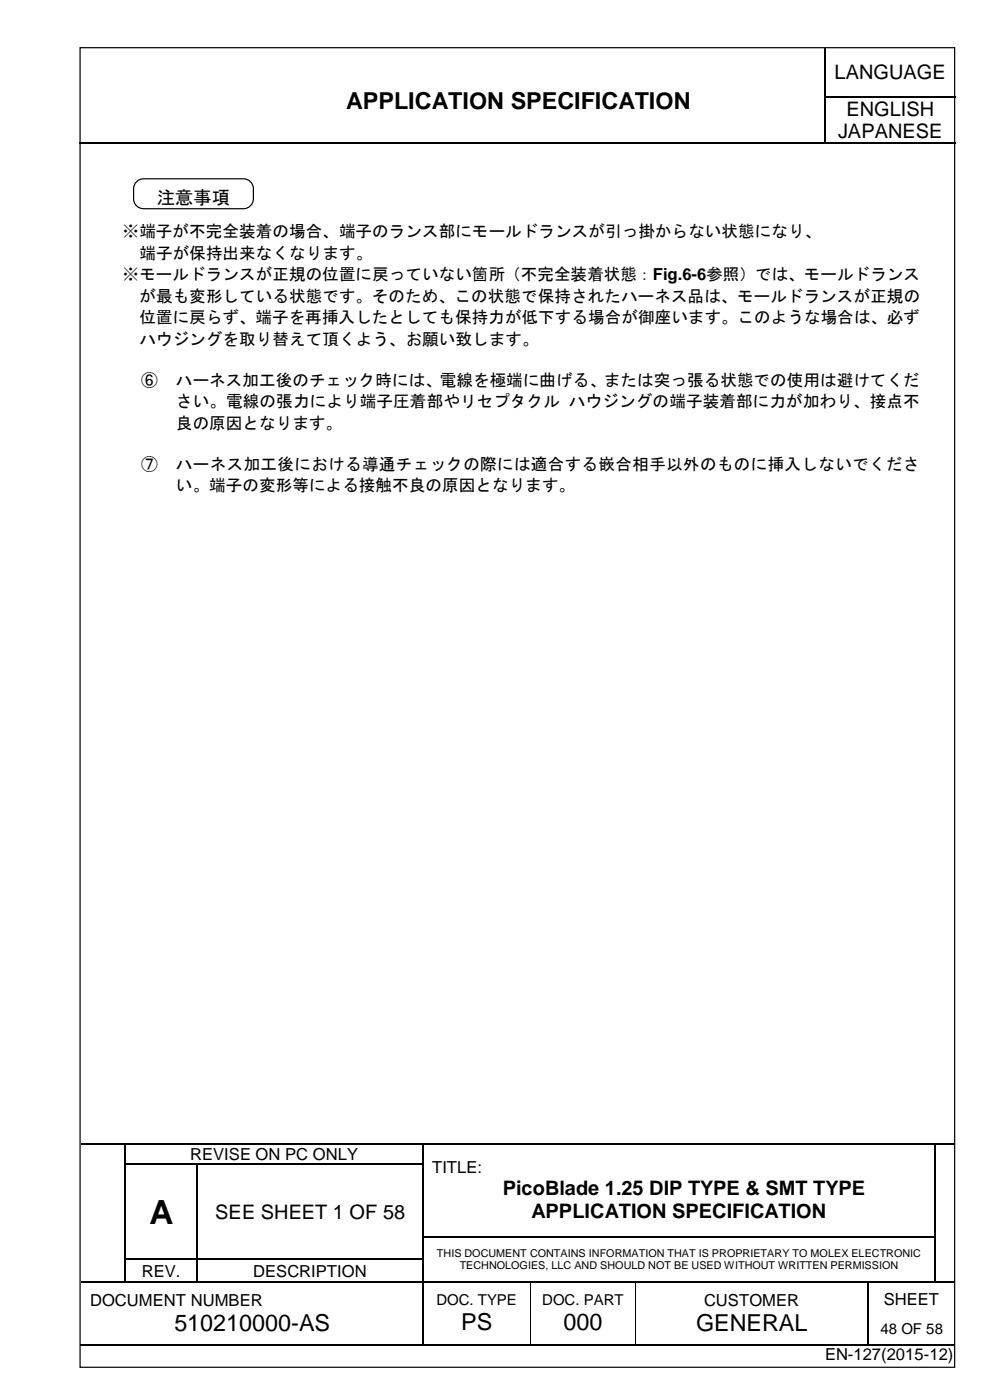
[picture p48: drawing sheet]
<svg xmlns="http://www.w3.org/2000/svg" width="210mm" height="297mm" viewBox="0 0 210 297" stroke-linecap="round" stroke-linejoin="round" font-family="sans-serif">
<defs><g id="words">
<text font-size="7.1" x="31.7" y="259.6">A</text>
<g font-size="5">
<text x="73.4" y="23">APPLICATION SPECIFICATION</text>
<text x="37" y="282.4">510210000-AS</text>
<text x="97.8" y="282.2">PS</text>
<text x="119.4" y="282.2">000</text>
<text x="147.6" y="282.4">GENERAL</text>
</g>
<g font-size="4.2">
<text x="176.9" y="16.7">LANGUAGE</text>
<text x="177.7" y="29.4">JAPANESE</text>
<text x="179.4" y="24.5">ENGLISH</text>
<text x="106.6" y="253.6">PicoBlade 1.25 DIP TYPE &amp; SMT TYPE</text>
<text x="45.6" y="258.6">SEE SHEET 1 OF 58</text>
<text x="112.7" y="258.4">APPLICATION SPECIFICATION</text>
</g>
<text font-size="3.9" x="33.2" y="43.4">注意事項</text>
<g font-size="3.5">
<text x="26" y="50.3">※端子が不完全装着の場合、端子のランス部にモールドランスが引っ掛からない状態になり、</text>
<text x="26" y="59.5">※モールドランスが正規の位置に戻っていない箇所（不完全装着状態：Fig.6-6参照）では、モールドランス</text>
<text x="29.6" y="54.9">端子が保持出来なくなります。</text>
<text x="29.6" y="64.1">が最も変形している状態です。そのため、この状態で保持されたハーネス品は、モールドランスが正規の</text>
<text x="29.6" y="68.6">位置に戻らず、端子を再挿入したとしても保持力が低下する場合が御座います。このような場合は、必ず</text>
<text x="29.6" y="73.2">ハウジングを取り替えて頂くよう、お願い致します。</text>
<text x="29.9" y="81.8">⑥</text>
<text x="37.3" y="81.8">ハーネス加工後のチェック時には、電線を極端に曲げる、または突っ張る状態での使用は避けてくだ</text>
<text x="37.3" y="86.4">さい。電線の張力により端子圧着部やリセプタクル ハウジングの端子装着部に力が加わり、接点不</text>
<text x="37.3" y="91">良の原因となります。</text>
<text x="29.9" y="99.6">⑦</text>
<text x="37.3" y="99.6">ハーネス加工後における導通チェックの際には適合する嵌合相手以外のものに挿入しないでくださ</text>
<text x="37.3" y="104.2">い。端子の変形等による接触不良の原因となります。</text>
<text x="40.3" y="246.1">REVISE ON PC ONLY</text>
<text x="91.6" y="248.9">TITLE:</text>
<text x="30.1" y="270.8">REV.</text>
<text x="53.7" y="270.8">DESCRIPTION</text>
<text x="19.1" y="277">DOCUMENT NUMBER</text>
<text x="149.3" y="277">CUSTOMER</text>
<text x="187.4" y="276.8">SHEET</text>
<text x="174.9" y="288.6">EN-127(2015-12)</text>
</g>
<g font-size="3.2">
<text x="92.5" y="276.9">DOC. TYPE</text>
<text x="115" y="276.9">DOC. PART</text>
<text x="186.6" y="283">48 OF 58</text>
</g>
<g font-size="2.3">
<text x="92.6" y="266.6">THIS DOCUMENT CONTAINS INFORMATION THAT IS PROPRIETARY TO MOLEX ELECTRONIC</text>
<text x="97.5" y="269.3">TECHNOLOGIES, LLC AND SHOULD NOT BE USED WITHOUT WRITTEN PERMISSION</text>
</g>
</g></defs>
<g fill="none" stroke="#000" stroke-width=".25">
<path d="M175 10.2v10.2M16.8 30.4h158M175 20.6v9.7M175.1 20.5h27.4M175.1 30.4h27.4M17.2 242.6h9.3M26.6 242.8v4M26.6 247.1v4.8M26.6 252.2v4.9M26.6 257.3v4.9M26.7 242.6h62.9M26.7 247h15"/>
<path d="M41.8 247.1v4.8M41.8 252.2v4.9M41.8 257.3v4.9M42 247h47.6M89.7 242.8v4M89.7 247.1v4.8M89.7 252.2v4.9M89.7 257.3v4.9M89.8 242.6h108.3M198.2 242.8v4M198.2 247.1v4.8M198.2 252.2v4.9"/>
<path d="M198.2 257.3v4.9M198.4 242.6h4M17.2 272h9.3M26.6 262.5v4.6M26.6 267.3v4.6M26.7 267.2h15M26.7 272h15M41.8 262.5v4.6M41.8 267.3v4.6M42 267.2h47.6M42 272h47.6M89.7 262.5v4.6"/>
<path d="M89.7 267.3v4.6M89.7 272.2v12.9M89.8 262.3h108.3M89.8 272h22.6M112.6 272h22M134.9 272h49M184 272.2v12.9M184.1 272h14M198.2 262.5v4.6M198.2 267.3v4.6M198.4 272h4M16.9 285.2h72.7"/>
<path d="M89.8 285.2h22.6M112.6 285.2h22M134.9 285.2h49M184.1 285.2h18.3"/>
</g>
<g fill="#000">
<path d="M174.8 20.4h.3v.2h-.3z" fill-rule="evenodd"/>
<path d="M174.8 30.3h.3v.3h-.3z" fill-rule="evenodd"/>
<path d="M26.5 242.5h.2v.3h-.2z" fill-rule="evenodd"/>
<path d="M26.5 246.8h.2v.3h-.2z" fill-rule="evenodd"/>
<path d="M26.5 251.9h.2v.3h-.2z" fill-rule="evenodd"/>
<path d="M26.5 257.1h.2v.2h-.2z" fill-rule="evenodd"/>
<path d="M41.7 246.8h.3v.3h-.3z" fill-rule="evenodd"/>
<path d="M41.7 251.9h.3v.3h-.3z" fill-rule="evenodd"/>
<path d="M41.7 257.1h.3v.2h-.3z" fill-rule="evenodd"/>
<path d="M89.6 242.5h.2v.3h-.2z" fill-rule="evenodd"/>
<path d="M89.6 246.8h.2v.3h-.2z" fill-rule="evenodd"/>
<path d="M89.6 251.9h.2v.3h-.2z" fill-rule="evenodd"/>
<path d="M89.6 257.1h.2v.2h-.2z" fill-rule="evenodd"/>
<path d="M198.1 242.5h.3v.3h-.3z" fill-rule="evenodd"/>
<path d="M198.1 246.8h.3v.3h-.3z" fill-rule="evenodd"/>
<path d="M198.1 251.9h.3v.3h-.3z" fill-rule="evenodd"/>
<path d="M198.1 257.1h.3v.2h-.3z" fill-rule="evenodd"/>
<path d="M26.5 262.2h.2v.3h-.2z" fill-rule="evenodd"/>
<path d="M26.5 267.1h.2v.2h-.2z" fill-rule="evenodd"/>
<path d="M26.5 271.9h.2v.3h-.2z" fill-rule="evenodd"/>
<path d="M41.7 262.2h.3v.3h-.3z" fill-rule="evenodd"/>
<path d="M41.7 267.1h.3v.2h-.3z" fill-rule="evenodd"/>
<path d="M41.7 271.9h.3v.3h-.3z" fill-rule="evenodd"/>
<path d="M89.6 262.2h.2v.3h-.2z" fill-rule="evenodd"/>
<path d="M89.6 267.1h.2v.2h-.2z" fill-rule="evenodd"/>
<path d="M89.6 271.9h.2v.3h-.2z" fill-rule="evenodd"/>
<path d="M112.4 271.9h.2v.3h-.2z" fill-rule="evenodd"/>
<path d="M134.6 271.9h.3v.3h-.3z" fill-rule="evenodd"/>
<path d="M183.9 271.9h.2v.3h-.2z" fill-rule="evenodd"/>
<path d="M198.1 262.2h.3v.3h-.3z" fill-rule="evenodd"/>
<path d="M198.1 267.1h.3v.2h-.3z" fill-rule="evenodd"/>
<path d="M198.1 271.9h.3v.3h-.3z" fill-rule="evenodd"/>
<path d="M89.6 285.1h.2v.3h-.2z" fill-rule="evenodd"/>
<path d="M112.4 285.1h.2v.3h-.2z" fill-rule="evenodd"/>
<path d="M134.6 285.1h.3v.3h-.3z" fill-rule="evenodd"/>
<path d="M183.9 285.1h.2v.3h-.2z" fill-rule="evenodd"/>
</g>
<path d="M112.5 272.2v12.9M134.7 272.2v12.9" fill="none" stroke="#000" stroke-width=".21"/>
<path d="M70.9 17.2h96.3v9.7h-96.3z" fill-rule="evenodd" fill="#fff"/>
<path d="M17 10.1h185.4v280h-185.4zM28.9 38.6l1-.6 .5-.1h21.2a2.12 2.12 0 0 1 2.1 2.1 3.8 3.8 0 0 1-.6 3.7l-.9 .5-.6 .1h-21.2a2.12 2.12 0 0 1-2.1-2.1 3.8 3.8 0 0 1 .6-3.6z" fill="none" stroke="#000" stroke-width=".25"/>
<use href="#words"/>
</svg>
